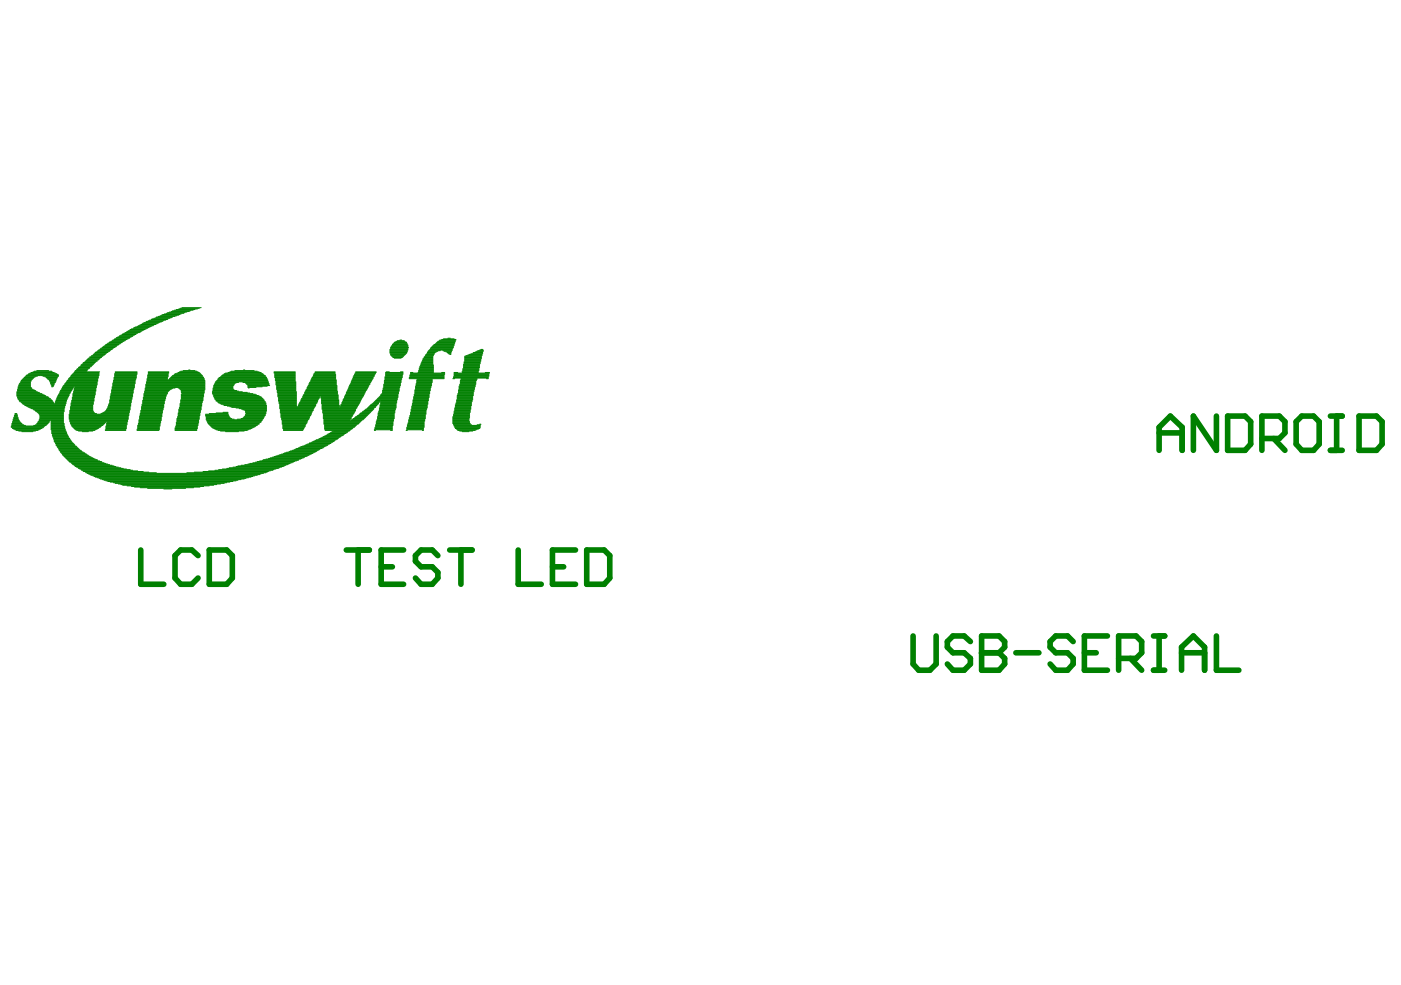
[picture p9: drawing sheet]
<svg xmlns="http://www.w3.org/2000/svg" width="289mm" height="203mm" viewBox="0 0 289 203" stroke-linecap="round" stroke-linejoin="round" font-family="sans-serif">
<g fill="none" stroke="#008000" stroke-width=".21">
<path d="M3.7 79.9h2.7M3.7 79.8h2.6M3.9 79.7h2.4M3.9 79.5h2.4M3.9 79.4h2.4M4 79.3h2.3M4 79.2h2.3M4.1 79h2.2M4.2 78.9h2.1M4.2 78.8h2.1M4.4 78.6h2M4.4 78.5h2"/>
<path d="M4.5 78.4h2.1M4.6 78.3h2.1M4.8 78.1h2M4.9 78h2M5 77.9h2.1M5.1 77.7h2.2M5.3 77.6h2.4M5.4 77.5h2.8M5.5 77.4h6.6M5.8 77.2h6.1M5.9 77.1h5.8M6.2 77h5.2"/>
<path d="M6.4 76.8h4.8M6.8 76.7h4M7.1 76.6h3.6M7.6 76.5h2.4M8.3 77.5h3.8M8.9 77.6h3.2M9.2 77.7h2.7M9.5 77.9h2.3M9.6 78h2.2M9.8 78.1h1.9M9.9 78.3h1.8M10.1 78.5h1.5"/>
<path d="M10.1 78.4h1.5M10.3 78.8h1.1M10.3 78.6h1.3M10.4 79.2h.8M10.4 79h.9M10.4 78.9h1M10.5 79.4h.7M10.5 79.3h.7M10.7 79.8h.2M10.7 79.7h.3M10.7 79.5h.3M12.8 79.9h2.4"/>
<path d="M13 79.8h2.3M13 79.7h2.3M13.1 79.5h6.8M13.2 79.4h6.8M13.4 79.3h6.6M13.4 79.2h6.6M13.5 79h6.5M13.6 78.9h6.4M13.7 78.8h6.3M13.7 78.6h6.5M13.9 78.5h6.3M14 78.4h6.2"/>
<path d="M14.1 78.3h6.1M14.1 78.1h6.1M14.3 78h6M14.4 77.9h5.9M14.5 77.7h5.8M14.6 77.6h5.7M14.6 77.5h5.8M14.8 77.4h5.6M14.9 77.2h5.5M15 77.1h5.4M15.2 77h5.2M15.3 76.8h5.1"/>
<path d="M15.4 79.9h4.5M15.4 79.8h4.5M15.4 79.7h4.5M15.4 76.7h5.2M15.4 76.6h2.5M15.5 76.5h2.5M15.8 76.2h2.3M15.8 76.3h2.2M15.9 76.1h2.5M16.2 75.9h2.3M16.2 75.8h2.3M16.3 75.7h2.5"/>
<path d="M16.6 75.6h2.3M16.7 75.4h2.3M16.7 75.3h2.4M16.8 75.2h2.5M17.1 75h2.3M17.1 74.9h2.4M17.2 74.8h2.5M17.5 74.7h2.3M17.6 74.5h2.4M17.7 74.4h2.3M17.9 74.3h2.4M18 74.1h2.4"/>
<path d="M18.1 74h2.5M18.2 73.9h2.5M18.5 73.8h2.4M18.5 73.6h2.4M18.8 73.5h2.4M18.9 73.4h2.4M19.1 73.2h2.5M19.3 73.1h2.4M19.4 73h2.4M19.5 72.9h2.5M19.7 72.7h2.5M19.8 72.6h2.6"/>
<path d="M20 72.5h2.6M20.2 72.3h2.5M20.3 72.2h2.6M20.6 72.1h2.5M20.7 72h2.5M20.8 71.8h2.6M21.1 71.7h2.5M21.2 71.6h2.7M21.3 71.4h2.7M21.6 71.3h2.5M21.7 71.2h2.7M21.8 71.1h2.7"/>
<path d="M22.1 70.9h2.7M22.2 70.8h2.7M22.5 70.7h2.7M22.6 70.5h2.7M22.9 70.4h2.7M23.1 79.9h4.6M23.1 79.8h4.6M23.1 70.3h2.7M23.2 79.7h4.5M23.2 79.5h4.5M23.2 79.4h4.5M23.2 79.3h4.5"/>
<path d="M23.2 79.2h4.7M23.2 79h4.7M23.2 70.2h2.7M23.4 78.9h4.5M23.4 78.8h4.5M23.4 78.6h4.5M23.4 78.5h4.5M23.5 78.4h4.5M23.5 78.3h4.5M23.5 78.1h4.5M23.5 78h4.6M23.5 77.9h4.6"/>
<path d="M23.5 70h2.7M23.6 77.7h4.5M23.6 77.6h4.5M23.6 77.5h4.5M23.6 77.4h4.5M23.6 77.2h4.7M23.6 77.1h4.7M23.6 69.9h2.9M23.8 76.8h4.5M23.8 76.7h4.5M23.8 77h4.5M23.9 69.8h2.8"/>
<path d="M24 69.6h2.8M24.3 69.5h2.8M24.5 69.4h2.9M24.7 69.3h2.8M24.9 69.1h2.8M25.2 69h2.8M25.3 68.9h2.8M25.6 68.7h2.8M25.8 68.6h3M26.1 68.5h2.9M26.2 68.4h3M26.5 68.2h2.9"/>
<path d="M26.7 68.1h3M26.8 68h3.1M27.1 67.8h3.1M27.5 67.7h2.9M27.6 67.6h3.1M27.9 67.5h3.1M28.3 67.3h2.9M28.5 67.2h3.1M28.8 67.1h2.9M29 66.9h3.1M29.3 66.8h3.1M29.4 66.7h3.2"/>
<path d="M29.7 66.6h3.2M30.1 79.9h12.2M30.1 79.8h12.2M30.1 79.7h12.2M30.1 79.5h12.2M30.1 79.4h12.2M30.1 79.3h12.2M30.1 66.4h3.2M30.2 79.2h12.1M30.2 79h12.1M30.2 78.9h12.1M30.2 78.8h12.1"/>
<path d="M30.2 66.3h3.3M30.3 78.6h12M30.3 78.5h12M30.3 78.4h4.3M30.3 78.3h4.3M30.3 78.1h4.3M30.4 78h4.2M30.4 77.9h4.2M30.4 77.7h4.3M30.4 77.6h4.3M30.4 77.5h4.3M30.4 77.4h4.3"/>
<path d="M30.6 76.8h4.2M30.6 76.7h4.2M30.6 77.2h4.1M30.6 77.1h4.1M30.6 77h4.2M30.6 66.2h3.2M30.8 66h3.4M31.2 65.9h3.4M31.3 65.8h3.4M31.7 65.7h3.4M32.1 65.5h3.4M32.2 65.4h3.4"/>
<path d="M32.6 65.3h3.5M33 65.1h3.5M33.3 65h3.6M33.5 64.9h3.6M33.9 64.8h3.5M34.3 64.6h3.6M34.6 64.5h3.5M34.7 78.4h7.4M34.8 78.3h7.3M34.9 78.1h7.2M34.9 64.4h3.6M35.1 78h6.9"/>
<path d="M35.2 77.9h6.8M35.3 77.7h6.6M35.3 64.2h3.7M35.5 77.6h6.2M35.6 77.5h6.1M35.6 64.1h3.7M35.8 77.4h5.8M36 77.2h5.5M36 64h3.8M36.1 77.1h5.3M36.4 63.9h3.8M36.5 77h4.7"/>
<path d="M36.7 76.8h4.4M36.9 63.7h3.8M37 76.7h3.8M37.1 63.6h4M37.3 76.6h3.3M37.5 63.5h4M37.8 76.5h2.4M38.9 76.3h.3M44.1 79.9h3.9M44.1 79.8h3.9M44.1 79.7h3.9M44.1 79.5h4.1"/>
<path d="M44.2 79.4h4.1M44.2 79.3h4.1M44.3 79.2h4.1M44.3 79h4.4M44.4 78.9h4.8M44.4 78.8h11M44.6 78.6h10.6M44.7 78.5h10.5M44.8 78.4h10.4M45 78.3h10.1M45 78.1h10.1M45.1 78h9.9"/>
<path d="M45.2 77.9h9.8M45.5 77.7h9.3M45.6 77.6h9.1M45.7 77.5h9M45.9 77.4h8.6M46.1 77.2h8.2M46.2 77.1h8M46.5 77h7.4M47 76.8h6.8M47.4 76.7h6M47.7 76.6h5.3M48.4 76.5h4"/>
<path d="M50.1 78.9h5.3M50.2 76.3h.3M50.6 79h4.8M50.7 79.2h4.8M50.9 79.3h4.6M51 79.4h4.5M51.1 79.9h1.7M51.1 79.8h3M51.1 79.7h4M51.1 79.5h4.5M56.5 76.8h4.4M56.5 76.7h4.4"/>
<path d="M56.5 77h4.4M56.6 77.9h4.3M56.6 77.7h4.3M56.6 77.6h4.3M56.6 77.5h4.3M56.6 77.4h4.3M56.6 77.2h4.3M56.6 77.1h4.3M56.8 78.5h4.1M56.8 78.4h4.1M56.8 78.3h4.1M56.8 78.1h4.1"/>
<path d="M56.8 78h4.1M56.9 79.4h4.1M56.9 79.3h4.1M56.9 79.2h4.1M56.9 79h4.1M56.9 78.9h4.1M56.9 78.8h4.1M56.9 78.6h4M57 79.9h4M57 79.8h4M57 79.7h4M57 79.5h4"/>
<path d="M63.3 79.9h6.2M63.5 79.8h6M63.5 79.7h6M63.6 79.5h5.9M63.7 79.4h5.7M63.7 79.3h5.7M63.7 79.2h5.7M63.8 79h5.6M63.8 78.9h5.6M64 78.8h5.4M64.1 78.6h5.3M64.1 78.5h5.3"/>
<path d="M64.1 78.4h5.3M64.2 78.3h5M64.2 78.1h5M64.4 78h4.8M64.4 77.9h4.8M64.5 77.7h4.7M64.6 77.6h4.6M64.6 77.5h4.6M64.6 77.4h4.6M64.7 77.2h4.5M64.7 77.1h4.4M64.9 77h4.2"/>
<path d="M65 76.8h4.1M65 76.7h4.1M71.9 79.9h4M71.9 79.8h4M72.1 79.7h3.9M72.1 79.5h3.9M72.2 79.4h4M72.2 79.3h4.1M72.3 79.2h4M72.3 79h4M72.4 78.9h4M72.4 78.8h4.2"/>
<path d="M72.4 78.6h4.2M72.6 78.5h4.1M72.6 78.4h4.1M72.7 78.3h4.1M72.7 78.1h4.2M72.8 78h4.1M72.8 77.9h4.1M72.8 77.7h4.3M73 77.6h4.2M73 77.5h4.2M73.1 77.4h4.1M73.1 77.2h4.2"/>
<path d="M73.2 77.1h4.3M73.2 77h4.3M73.3 76.8h4.3M73.3 76.7h4.3M79.1 79.9h3.4M79.1 79.8h3.4M79.1 79.7h3.4M79.1 79.5h3.5M79.1 79.4h3.5M79.1 79.3h3.5M79.3 79.2h3.3M79.3 79h3.3"/>
<path d="M79.3 78.9h3.4M79.3 78.8h3.4M79.3 78.6h3.4M79.3 78.5h3.4M79.4 78.4h3.3M79.4 78.3h3.4M79.4 78.1h3.4M79.4 78h3.4M79.4 77.9h3.6M79.4 77.7h3.6M79.5 77.6h1.7M79.5 77.5h3.5"/>
<path d="M79.5 76.8h3.6M79.5 77.4h3.5M79.5 77.2h3.6M79.5 77.1h3.6M79.5 77h3.6M79.6 76.7h.7M80.4 72.9h3.5M80.4 72.7h3.5M80.4 72.6h3.6M80.4 72.5h3.6M80.4 72.3h3.6M80.4 72.2h3.7"/>
<path d="M80.4 72.1h3.7M80.5 73.2h3M80.5 73.1h3.1M80.5 73h3.2M80.5 72h3.6M80.5 71.8h3.6M80.5 71.7h3.8M80.7 73.4h2.7M80.7 71.6h3.4M80.7 71.4h3.4M80.8 73.5h2.4M80.8 71.3h3.3"/>
<path d="M80.9 73.6h2.2M80.9 71.2h3.2M80.9 71.1h3.1M81.1 73.8h1.9M81.1 70.9h2.9M81.2 70.8h2.7M81.3 77.6h1.7M81.3 73.9h1.4M81.3 70.7h2.6M81.4 70.5h2.3M81.7 70.4h1.8M82 70.3h1.4"/>
<path d="M82.5 70.2h.3M82.6 76.7h.5M84.4 78.1h7.2M84.4 78h7.2M84.4 77.9h7.2M84.5 77.7h7.1M84.5 77.6h7.1M84.5 77.5h7.1M84.5 77.4h7.1M84.6 76.8h.6M84.6 77.2h7.1M84.6 77.1h7.1"/>
<path d="M84.6 77h7.1M85.7 79.9h3.2M85.7 79.8h3.2M85.7 79.7h3.2M85.8 79.5h3.2M85.8 79.4h3.2M85.8 79.3h3.2M85.8 79.2h3.2M85.9 79h3.1M85.9 78.9h3.2M85.9 78.8h3.2M85.9 78.6h3.2"/>
<path d="M85.9 78.5h3.2M85.9 78.4h3.2M86.1 78.3h3M86.2 76.8h3.2M86.3 76.7h3.1M86.3 76.6h3.1M86.3 76.5h3.1M86.4 76.2h3M86.4 76.1h3M86.4 75.9h3M86.4 76.3h3M86.6 75.8h2.8"/>
<path d="M86.6 75.7h2.8M86.6 75.6h2.8M86.7 75.4h2.7M86.7 75.3h2.7M86.8 75.2h2.5M86.8 75h2.5M86.8 74.9h2.5M87 74.8h2.3M87 74.7h2.3M87.1 74.5h2.2M87.1 74.4h2.2M87.2 74.3h2.1"/>
<path d="M87.2 74.1h2.1M87.2 74h2.1M87.3 73.9h2M87.5 73.8h1.8M87.5 73.6h1.8M87.6 73.5h1.7M87.7 73.4h1.7M87.7 73.2h1.7M87.9 73.1h1.6M88 73h1.5M88.1 72.9h1.6M88.1 72.7h1.7"/>
<path d="M88.2 72.6h1.8M88.2 72.5h2.1M88.4 72.3h2.4M88.5 72.2h4.8M88.6 72.1h4.7M88.8 72h4.6M88.8 71.8h4.6M88.9 71.7h4.6M89 71.6h4.5M89.1 71.4h4.4M89.3 71.3h4.3M89.4 71.2h4.2"/>
<path d="M89.5 71.1h4.1M89.8 70.9h4M89.9 70.8h3.9M90 70.7h3.8M90.2 70.5h3.7M90.3 70.4h3.6M90.6 70.3h3.3M90.7 70.2h3.3M91.1 76.8h.6M91.1 70h2.9M91.3 72.3h2M91.5 69.9h2.1"/>
<path d="M91.6 72.5h1.5M92 72.6h1.1M92.2 72.7h.8M92.4 69.8h.5M92.4 72.9h.6M92.5 73h.5M92.7 73.1h.3M93.4 78.1h.4M93.5 78h7.2M93.5 77.9h7.2M93.5 77.7h7.2M93.6 77.6h7.2"/>
<path d="M93.6 77.5h7.2M93.6 76.8h.8M93.6 77.4h7.2M93.6 77.2h7.2M93.6 77.1h7.2M93.6 77h7.4M94.7 79.9h3.2M94.7 79.8h3.3M94.7 79.7h3.3M94.8 79.5h3.2M94.8 79.4h3.2M94.8 79.3h3.3"/>
<path d="M94.9 79.2h3.2M94.9 79h3.2M94.9 78.9h3.2M94.9 78.8h3.2M94.9 78.6h3.2M94.9 78.5h3.4M95.1 78.4h3.2M95.1 78.3h3.3M95.1 78.1h3.3M95.3 76.8h3.3M95.3 76.7h3.3M95.3 76.6h3.3"/>
<path d="M95.4 76.5h3.4M95.4 76.2h3.4M95.4 76.1h3.4M95.4 76.3h3.4M95.6 75.9h3.2M95.6 75.8h3.3M95.6 75.7h3.3M95.6 75.6h3.3M95.6 75.4h3.3M95.6 75.3h3.3M95.6 75.2h3.3M95.7 75h3.3"/>
<path d="M95.7 74.9h3.3M95.7 74.8h3.3M95.7 74.7h3.3M95.8 74.5h3.4M95.8 74.4h3.4M95.8 74.3h3.4M95.8 74.1h3.4M95.8 74h3.5M95.8 73.9h3.5M95.8 73.8h3.5M95.8 73.6h3.5M95.8 73.5h3.5"/>
<path d="M96.1 73.4h3.3M96.5 73.2h2.9M96.7 73.1h2.7M97.1 73h2.4M97.5 72.9h2M97.6 72.7h1.9M98 72.6h1.5M98.3 72.5h1.4M98.5 72.3h1.2M98.9 72.2h.8M99.2 72.1h.3M100.1 76.8h.9"/>
<path d="M100.3 78.1h.4M2.3 88.1h6.7M2.3 88h6.8M2.3 87.9h6.9M2.4 87.8h2.9M2.4 87.6h2.5M2.4 87.5h2.2M2.4 87.4h2.1M2.6 88.4h6M2.6 88.3h6.3M2.6 87.2h1.8M2.6 87.1h1.6"/>
<path d="M2.6 87h1.5M2.7 86.9h1.3M2.7 86.7h1.3M2.7 86.5h1.2M2.7 86.6h1.2M2.8 88.5h5.5M2.8 86.3h.9M2.8 86.2h.9M2.8 86.1h.9M3 86h.6M3 85.8h.6M3 85.7h.6"/>
<path d="M3.1 88.7h5M3.1 85.6h.5M3.1 85.4h.4M3.1 85.3h.4M3.3 88.8h4.5M3.5 81.7h6M3.5 81.6h5.9M3.5 81.5h5.6M3.5 81.3h5.4M3.5 81.2h5.1M3.5 81.1h4.7M3.5 81h4.6"/>
<path d="M3.5 80.8h4.2M3.6 82.1h6.5M3.6 82h6.4M3.6 81.9h6.3M3.6 80.7h3.9M3.6 80.6h3.7M3.6 80.4h3.5M3.6 80.3h3.2M3.7 82.4h6.7M3.7 82.2h6.7M3.7 80.2h2.9M3.7 80.1h2.9"/>
<path d="M3.9 88.9h3.4M3.9 82.5h6.8M4 82.8h6.8M4 82.6h6.8M4.1 82.9h6.8M4.4 83h6.6M4.5 89h2.3M4.5 83.1h6.5M4.6 83.3h6.6M4.8 83.4h8.7M5 83.5h8.5M5.1 83.6h8.4"/>
<path d="M5.4 83.8h8M5.7 83.9h7.7M5.9 84h7.5M6.2 84.2h7.2M6.4 84.3h6.8M6.8 84.4h6.4M6.9 87.8h2.6M6.9 84.5h6.3M7.2 84.7h6M7.3 87.6h2.3M7.3 84.8h5.9M7.5 84.9h5.7"/>
<path d="M7.6 87.5h2.2M7.6 87.4h2.3M7.7 87.2h2.3M7.7 85.1h5.4M7.8 87.1h2.3M7.8 87h2.3M7.8 85.2h5.3M8 86.9h2.3M8 85.3h5.1M8.1 86.7h2.3M8.1 86.5h5M8.1 85.6h5"/>
<path d="M8.1 85.4h5M8.1 86.6h2.3M8.2 86.3h4.9M8.2 86.2h4.9M8.2 86.1h4.9M8.2 86h4.9M8.2 85.8h4.9M8.2 85.7h4.9M10.5 88.7h3M10.5 88.5h3M10.5 88.4h2.9M10.5 88.3h2.9"/>
<path d="M10.5 88.1h2.9M10.5 88h2.9M10.5 87.9h2.7M10.5 87.8h2.7M10.5 87.6h2.7M10.5 87.5h2.7M10.5 87.4h2.7M10.5 87.2h2.6M10.5 87.1h2.6M10.5 87h2.6M10.5 86.9h2.6M10.5 86.7h2.6"/>
<path d="M10.5 86.6h2.6M10.7 89h2.9M10.7 88.9h2.9M10.7 88.8h2.8M10.7 89.4h3M10.7 89.3h3M10.7 89.2h3M10.8 89.9h3.2M10.8 89.8h3.2M10.8 89.7h3.1M10.8 89.6h3.1M10.9 90.2h3.2"/>
<path d="M10.9 90.1h3.2M11 90.6h3.4M11 90.5h3.4M11 90.3h3.3M11.2 91.1h3.6M11.2 91h3.4M11.2 90.8h3.4M11.2 90.7h3.3M11.3 83.3h2.3M11.3 83.1h2.3M11.3 91.2h3.6M11.4 83h2.2"/>
<path d="M11.4 82.9h2.2M11.4 82.8h2.3M11.4 91.5h3.8M11.4 91.4h3.6M11.6 82.6h2.1M11.6 82.5h2.1M11.6 91.9h3.8M11.6 91.7h3.8M11.6 91.6h3.7M11.7 82.4h2.2M11.7 82.2h2.2M11.7 82.1h2.3"/>
<path d="M11.7 92h4M11.8 82h2.2M11.8 81.9h2.3M11.8 92.3h4.1M11.8 92.1h4M11.9 81.7h2.2M11.9 81.6h2.4M11.9 92.4h4.2M12.1 81.5h2.2M12.1 81.3h2.2M12.1 92.6h4.2M12.1 92.5h4.1"/>
<path d="M12.2 81.2h2.2M12.2 92.9h4.5M12.2 92.8h4.2M12.3 81.1h2.2M12.3 81h2.2M12.3 80.8h2.3M12.3 93h4.5M12.5 80.7h2.1M12.5 80.6h2.3M12.5 93.3h4.7M12.5 93.2h4.5M12.6 80.4h2.3"/>
<path d="M12.6 93.4h4.9M12.7 80.3h2.2M12.7 80.2h2.3M12.7 93.5h4.9M12.8 80.1h2.2M12.8 93.8h5.2M12.8 93.7h5.1M13 93.9h5.2M13.1 94.1h5.3M13.2 94.2h5.4M13.4 94.3h5.5M13.5 94.4h5.6"/>
<path d="M13.6 94.6h5.8M13.7 94.7h6M13.9 94.8h6.1M14 95h6.2M14.1 95.1h6.5M14.3 86.5h12.2M14.3 86.3h12.2M14.3 86.2h12.2M14.3 86.1h12.2M14.3 86h12.2M14.3 85.8h12.2M14.3 85.7h12.3"/>
<path d="M14.3 85.6h12.3M14.3 85.4h12.3M14.3 95.2h6.6M14.4 87h7.6M14.4 86.9h11.9M14.4 86.7h11.9M14.4 85.3h5.5M14.4 95.3h6.7M14.4 85.2h5.1M14.4 85.1h5M14.4 84.9h4.9M14.4 84.8h4.9"/>
<path d="M14.4 84.7h4.7M14.4 86.6h11.9M14.5 87.4h7.1M14.5 87.2h7.2M14.5 87.1h7.3M14.5 84.5h4.6M14.5 84.4h4.6M14.5 84.3h4.6M14.5 84.2h4.6M14.5 84h4.6M14.5 83.9h4.6M14.6 87.6h6.7"/>
<path d="M14.6 87.5h6.9M14.6 83.3h4.7M14.6 83.1h4.7M14.6 95.5h6.9M14.6 83.8h4.5M14.6 83.6h4.5M14.6 83.5h4.5M14.6 83.4h4.7M14.8 87.9h6.1M14.8 87.8h6.4M14.8 83h4.5M14.8 82.9h4.5"/>
<path d="M14.8 82.8h4.6M14.8 82.6h4.6M14.8 95.6h7M14.9 88h5.9M14.9 82.5h4.5M14.9 82.4h4.5M14.9 82.2h4.5M14.9 82.1h4.5M14.9 82h4.6M14.9 95.7h7.3M15 88.1h5.7M15 81.9h4.5"/>
<path d="M15 81.7h4.5M15 81.6h4.5M15 81.5h4.7M15 81.3h4.7M15 81.2h4.7M15 95.9h7.6M15.2 88.3h5.2M15.2 81.1h4.5M15.2 81h4.5M15.2 80.8h4.5M15.2 80.7h4.6M15.3 88.4h5"/>
<path d="M15.3 80.6h4.5M15.3 80.4h4.5M15.3 80.3h4.5M15.3 80.2h4.5M15.3 80.1h4.5M15.3 96h7.8M15.4 88.5h4.6M15.4 96.1h8.1M15.5 88.7h4.3M15.5 96.2h8.4M15.8 88.8h3.7M15.8 96.4h8.6"/>
<path d="M16.1 96.5h8.8M16.2 88.9h2.9M16.2 96.6h9.2M16.4 96.8h9.7M16.7 96.9h10.1M16.8 97h10.6M17 89h1.2M17.1 97.1h11.3M17.2 97.3h12.3M17.6 97.4h13.1M17.7 97.5h14.5M18 97.7h36.3"/>
<path d="M18.2 97.8h35.6M18.5 97.9h35.1M18.8 98h34.2M19.1 98.2h33.4M19.4 98.3h32.8M19.7 98.4h32.1M20 98.6h31.3M20.4 98.7h30.3M20.7 98.8h29.7M20.8 85.3h5.8M21.1 85.2h5.5M21.1 98.9h28.6"/>
<path d="M21.3 85.1h5.4M21.5 99.1h27.6M21.6 84.9h5.1M21.7 88.8h4.2M21.7 88.7h4.2M21.7 84.8h5M21.8 88.5h4.1M21.8 88.4h4.3M21.8 88.3h4.3M21.8 88.1h4.3M21.8 88h4.3M21.8 87.9h4.3"/>
<path d="M21.8 84.7h4.9M21.8 99.2h26.9M22 87.8h4.1M22 87.6h4.2M22 87.5h4.2M22 87.4h4.2M22 87.2h4.2M22 84.5h4.8M22 84.4h4.8M22.1 87.1h4.1M22.1 87h4.2M22.1 84.3h4.7"/>
<path d="M22.2 84.2h4.6M22.2 84h4.6M22.2 83.9h4.6M22.2 99.3h25.8M22.4 83.8h4.6M22.4 83.6h4.6M22.4 83.5h4.6M22.5 83.3h4.5M22.5 83.4h4.5M22.6 83.1h4.4M22.6 83h4.5M22.6 82.9h4.5"/>
<path d="M22.6 82.8h4.5M22.6 82.6h4.5M22.6 82.5h4.5M22.7 82.4h4.5M22.7 82.2h4.5M22.7 82.1h4.5M22.7 82h4.5M22.7 81.9h4.7M22.7 81.7h4.7M22.7 99.5h24.7M22.9 81.6h4.5M22.9 81.5h4.5"/>
<path d="M22.9 81.3h4.5M22.9 81.2h4.5M23 81.1h4.5M23 81h4.5M23 80.8h4.5M23 80.7h4.5M23 80.6h4.5M23 80.4h4.5M23.1 80.3h4.5M23.1 80.2h4.5M23.1 80.1h4.5M23.4 99.6h23.4"/>
<path d="M23.8 99.7h22.4M24.4 99.8h21.1M24.9 100h19.8M28.3 88.8h4.5M28.3 88.7h4.6M28.3 88.5h4.6M28.4 88.4h4.5M28.4 88.3h4.5M28.4 88.1h4.5M28.4 88h4.5M28.4 87.9h4.6M28.4 87.8h4.6"/>
<path d="M28.5 87.6h4.5M28.5 87.5h4.5M28.5 87.4h4.5M28.6 87.2h4.5M28.6 87.1h4.5M28.6 87h4.5M28.6 86.9h4.5M28.6 86.7h4.7M28.6 86.6h4.7M28.8 86.5h4.5M28.8 86.3h4.5M28.8 86.2h4.5"/>
<path d="M28.8 86.1h4.5M28.8 86h4.6M28.8 85.8h4.6M28.9 85.7h4.5M28.9 85.6h4.5M28.9 85.4h4.5M28.9 85.3h4.5M29 85.2h4.5M29 85.1h4.5M29 84.9h4.5M29 84.8h4.5M29 84.7h4.5"/>
<path d="M29.2 84.5h4.5M29.2 84.4h4.5M29.2 84.3h4.5M29.2 84.2h4.5M29.2 84h4.6M29.2 83.9h4.6M29.3 83.8h4.5M29.3 83.6h4.5M29.3 83.5h4.5M29.3 83.4h4.5M29.4 83.3h4.5M29.4 83.1h4.5"/>
<path d="M29.4 83h4.5M29.4 82.9h4.5M29.4 82.8h4.5M29.4 82.6h4.6M29.5 82.5h4.5M29.5 82.4h4.5M29.5 82.2h4.7M29.5 82.1h4.7M29.5 82h4.7M29.7 81.9h4.5M29.7 81.7h4.6M29.7 81.6h4.6"/>
<path d="M29.7 81.5h4.6M29.7 81.3h4.7M29.7 81.2h4.9M29.8 81.1h4.8M29.8 81h4.8M29.8 80.8h4.9M29.8 80.7h5M29.9 80.6h5M29.9 80.4h5.2M29.9 80.3h5.4M29.9 80.2h5.7M29.9 80.1h6.2"/>
<path d="M36.1 88.8h4.5M36.1 88.7h4.5M36.1 88.5h4.5M36.1 88.4h4.6M36.1 88.3h4.6M36.2 88.1h4.5M36.2 88h4.5M36.2 87.9h4.5M36.4 87.8h4.4M36.4 87.6h4.4M36.4 87.5h4.4M36.4 87.4h4.4"/>
<path d="M36.4 87.2h4.6M36.4 87.1h4.6M36.5 87h4.5M36.5 86.9h4.5M36.5 86.7h4.5M36.5 86.5h4.6M36.5 86.3h4.6M36.5 86.6h4.5M36.6 86.2h4.5M36.6 86.1h4.5M36.6 86h4.5M36.7 85.8h4.4"/>
<path d="M36.7 85.7h4.5M36.7 85.6h4.5M36.7 85.4h4.5M36.7 85.3h4.5M36.7 80.1h5.6M36.7 85.2h4.5M36.9 85.1h4.5M36.9 84.9h4.5M36.9 84.8h4.5M36.9 84.7h4.5M36.9 84.5h4.6M36.9 84.4h4.6"/>
<path d="M37 80.2h5.3M37 84.3h4.5M37 84.2h4.5M37 84h4.5M37.1 83.3h4.5M37.1 80.3h5.2M37.1 83.9h4.4M37.1 83.8h4.5M37.1 83.6h4.5M37.1 83.5h4.5M37.1 83.4h4.5M37.3 83.1h4.3"/>
<path d="M37.3 83h4.4M37.3 82.9h4.4M37.3 82.8h4.4M37.3 82.6h4.6M37.3 82.5h4.6M37.3 80.4h5M37.4 82.4h4.5M37.4 82.2h4.5M37.4 82.1h4.5M37.4 82h4.5M37.4 81.9h4.6M37.4 81.7h4.6"/>
<path d="M37.4 81.6h4.6M37.4 81.5h4.6M37.4 81.3h4.6M37.4 81h4.7M37.4 80.8h4.7M37.4 80.7h4.7M37.4 80.6h4.7M37.5 81.2h4.5M37.5 81.1h4.6M38.5 97.5h16.3M40.1 97.4h15M41.9 97.3h13.5"/>
<path d="M42.4 85.8h4.9M42.4 85.7h4.7M42.4 85.6h4.7M42.4 85.4h4.6M42.5 86.5h5.8M42.5 86.3h5.3M42.5 86.2h5M42.5 86.1h4.9M42.5 86h4.8M42.5 86.6h11.6M42.6 86.9h11.3M42.6 86.7h11.5"/>
<path d="M42.8 87.1h11M42.8 87h11M42.9 87.4h10.5M42.9 87.2h10.7M43 87.5h10.4M43 97.1h12.7M43.2 87.6h10M43.2 85.3h3.8M43.3 87.8h9.7M43.4 87.9h9.4M43.5 88h9.2M43.7 88.1h8.7"/>
<path d="M43.8 88.3h8.4M43.8 81.2h8.4M43.8 81.1h7.7M43.8 81h7.2M43.8 80.8h6.2M43.8 80.7h5.4M43.9 81.5h9M43.9 81.3h8.8M43.9 80.6h4.9M43.9 80.4h4.4M43.9 80.3h4.3M43.9 80.2h4.1"/>
<path d="M43.9 80.1h4.1M44.1 88.4h7.8M44.1 81.9h9.7M44.1 81.7h9.5M44.1 81.6h9.2M44.2 82.1h9.9M44.2 82h9.7M44.3 88.5h7.3M44.3 82.4h10M44.3 82.2h9.9M44.3 97h12M44.4 82.5h10.1"/>
<path d="M44.6 88.7h6.7M44.6 82.8h10M44.6 82.6h9.9M44.6 85.2h2.4M44.8 82.9h9.9M45 88.8h6M45 83h9.7M45.1 83.1h9.7M45.1 96.9h11.4M45.3 83.3h9.5M45.5 88.9h4.9M45.6 83.4h9.2"/>
<path d="M45.9 96.8h11M46 85.1h1M46 83.5h8.8M46.2 83.6h8.8M46.5 89h2.7M46.8 96.6h10.6M46.9 83.8h8.1M47.3 96.5h10.4M47.4 83.9h7.6M47.8 84h7.2M48 96.4h10.1M48.7 84.2h6.3"/>
<path d="M48.7 96.2h9.7M48.9 86.5h5.3M49.1 96.1h9.6M49.3 84.3h5.7M49.7 86.3h4.6M49.7 96h9.3M49.8 84.4h5.2M50.1 86.2h4.2M50.1 84.5h4.9M50.2 86.1h4.3M50.4 86h4.1M50.5 85.8h4.1"/>
<path d="M50.5 84.7h4.5M50.5 95.9h8.8M50.6 85.7h4.1M50.6 85.6h4.1M50.6 85.4h4.1M50.6 85.1h4.2M50.6 84.9h4.2M50.6 84.8h4.4M50.7 85.3h4.1M50.7 85.2h4.1M51.1 95.7h8.5M51.3 80.1h.1"/>
<path d="M51.5 95.6h8.4M52.2 95.5h8M52.7 95.3h7.8M53 95.2h7.8M53.6 95.1h7.5M54.1 95h7.4M54.3 94.8h7.4M54.8 94.7h7.2M55.4 94.6h6.9M55.7 94.4h7M56.1 94.3h6.7M56.5 94.2h6.7"/>
<path d="M56.9 94.1h6.6M57 80.3h4M57 80.2h4M57 80.1h4M57.2 81h3.9M57.2 80.8h3.9M57.2 80.7h3.8M57.2 80.6h3.8M57.2 80.4h3.8M57.3 81.9h3.8M57.3 81.7h3.8M57.3 81.6h3.8"/>
<path d="M57.3 81.5h3.8M57.3 81.3h3.8M57.3 81.2h3.8M57.3 81.1h3.8M57.3 93.9h6.4M57.4 82.8h3.7M57.4 82.6h3.7M57.4 82.5h3.7M57.4 82.4h3.7M57.4 82.2h3.7M57.4 82.1h3.7M57.4 82h3.7"/>
<path d="M57.5 83.3h3.6M57.5 83.1h3.6M57.5 83h3.6M57.5 82.9h3.6M57.7 93.8h6.3M57.7 84.3h7M57.7 84.2h7M57.7 84h7.2M57.7 83.9h3.6M57.7 83.8h3.6M57.7 83.6h3.4M57.7 83.5h3.4"/>
<path d="M57.7 83.4h3.4M57.8 85.2h6.4M57.8 85.1h6.6M57.8 84.9h6.6M57.8 84.8h6.7M57.8 84.7h6.8M57.8 84.5h6.8M57.8 84.4h6.8M57.9 86.1h5.9M57.9 86h5.9M57.9 85.8h6.1M57.9 85.7h6.2"/>
<path d="M57.9 85.6h6.2M57.9 85.4h6.3M57.9 85.3h6.3M58.1 86.5h5.6M58.1 86.3h5.6M58.1 86.2h5.7M58.1 93.7h6.1M58.1 86.6h5.5M58.2 87.5h4.9M58.2 87.4h5M58.2 87.2h5.1M58.2 87.1h5.1"/>
<path d="M58.2 87h5.1M58.2 86.9h5.3M58.2 86.7h5.3M58.3 88.4h4.4M58.3 88.3h4.4M58.3 88.1h4.5M58.3 88h4.6M58.3 87.9h4.6M58.3 87.8h4.6M58.3 87.6h4.8M58.4 88.8h4M58.4 88.7h4.2"/>
<path d="M58.4 88.5h4.2M58.4 93.5h6.1M58.7 93.4h6M59.1 93.3h5.9M59.6 93.2h5.7M59.9 93h5.5M60.2 92.9h5.4M60.6 92.8h5.3M60.9 92.6h5.1M61.1 92.5h5.3M61.4 83.9h3.6M61.5 92.4h5.2"/>
<path d="M61.5 83.8h3.5M61.5 83.6h3.6M61.5 83.5h3.6M61.7 83.3h3.6M61.7 83.4h3.4M61.8 83.1h3.6M61.8 83h3.6M61.8 92.3h5M61.9 82.9h3.6M62 82.8h3.5M62 82.6h3.5M62 82.5h3.6"/>
<path d="M62 92.1h5.1M62.2 82.4h3.4M62.2 82.2h3.6M62.3 82.1h3.6M62.4 82h3.5M62.4 81.9h3.5M62.4 81.7h3.6M62.4 92h4.9M62.6 81.6h7.1M62.6 81.5h7.1M62.7 81.3h6.9M62.8 81.2h6.8"/>
<path d="M62.8 81.1h6.8M62.8 81h6.8M62.8 91.9h4.8M62.9 80.8h6.7M62.9 80.7h6.7M63.1 80.6h6.4M63.1 80.4h6.4M63.1 91.7h4.6M63.2 80.3h6.3M63.3 80.2h6.2M63.3 80.1h6.2M63.3 91.6h4.6"/>
<path d="M63.7 91.5h4.5M63.8 91.4h4.5M64.2 91.2h4.4M64.5 91.1h4.3M64.7 91h4.3M65 90.8h4.1M65.3 90.7h4.1M65.6 90.6h4M65.9 90.5h3.8M66.2 82.1h3.5M66.2 82h3.5M66.2 81.9h3.5"/>
<path d="M66.2 81.7h3.5M66.2 90.3h3.7M66.3 83.3h3.6M66.3 83.1h3.6M66.3 83h3.6M66.3 82.9h3.6M66.3 82.8h3.6M66.3 82.6h3.6M66.3 82.5h3.6M66.3 82.4h3.4M66.3 82.2h3.4M66.4 84.4h6.9"/>
<path d="M66.4 84.3h7.1M66.4 84.2h3.6M66.4 84h3.6M66.4 83.9h3.6M66.4 83.8h3.6M66.4 83.6h3.6M66.4 83.5h3.5M66.4 83.4h3.5M66.4 90.2h3.7M66.5 85.2h6.6M66.5 85.1h6.6M66.5 84.9h6.7"/>
<path d="M66.5 84.8h6.7M66.5 84.7h6.8M66.5 84.5h6.8M66.7 86.3h5.7M66.7 86.2h5.7M66.7 86.1h5.7M66.7 86h5.9M66.7 85.8h6M66.7 85.7h6M66.7 85.6h6.1M66.7 85.4h6.1M66.7 85.3h6.3"/>
<path d="M66.7 90.1h3.6M66.8 87.5h7.1M66.8 87.4h7.2M66.8 87.2h7.3M66.8 87.1h7.4M66.8 87h7.6M66.8 86.9h7.7M66.8 86.7h5.4M66.8 86.5h5.5M66.8 86.6h5.4M66.9 88.5h5.7M66.9 88.4h5.8"/>
<path d="M66.9 88.3h5.9M66.9 88.1h6.2M66.9 88h6.3M66.9 87.9h6.4M66.9 87.8h6.6M66.9 87.6h6.7M66.9 89.9h3.6M67.1 88.8h5.1M67.1 88.7h5.2M67.2 89.8h3.6M67.4 89.7h3.5M67.6 89.6h3.4"/>
<path d="M67.8 89.4h3.5M68.1 89.3h3.4M68.2 89.2h3.5M68.5 89h3.3M68.8 88.9h3.3M70.1 84.2h3.5M70.1 84h3.5M70.1 83.9h3.6M70.3 83.8h3.4M70.3 83.6h3.6M70.3 83.5h3.7M70.4 83.4h3.6"/>
<path d="M70.5 83.3h3.6M70.5 83.1h3.6M70.5 83h3.7M70.6 82.9h3.6M70.6 82.8h3.8M70.8 82.6h3.6M70.8 82.5h3.7M70.8 82.4h3.7M70.9 82.2h3.7M71 82.1h3.6M71 82h3.8M71 81.9h3.9"/>
<path d="M71.2 81.7h3.7M71.2 81.6h3.8M71.3 81.5h3.7M71.3 81.3h3.8M71.4 81.2h3.7M71.4 81.1h3.9M71.4 81h3.9M71.5 80.8h3.9M71.5 80.7h3.9M71.7 80.6h3.8M71.7 80.4h4M71.8 80.3h3.9"/>
<path d="M71.8 80.2h4M71.9 80.1h3.9M72.3 86.7h2.3M72.4 86.6h2.5M72.7 86.5h2.3M72.8 86.3h2.3M73.1 86.2h2.2M73.2 86.1h2.2M73.3 86h2.2M73.6 85.8h2.1M73.7 85.7h2.1M74 85.6h1.9"/>
<path d="M74.1 85.4h1.9M74.2 85.3h2M74.4 85.2h1.9M74.6 85.1h1.8M74.8 84.9h1.8M74.9 84.8h1.8M75.1 84.7h1.7M75.3 84.5h1.6M75.4 84.4h1.7M75.7 84.3h1.4M75.8 84.2h1.4M75.9 84h1.6"/>
<path d="M76 83.9h1.5M76.2 83.8h1.4M76.3 83.6h1.4M76.4 83.5h1.4M76.6 83.4h1.4M76.8 83.3h1.3M76.9 83.1h1.2M77.1 83h1.1M77.2 88.8h.3M77.2 88.7h3.7M77.2 88.5h3.7M77.2 82.9h1.2"/>
<path d="M77.3 88.4h3.6M77.3 88.3h3.6M77.3 88.1h3.6M77.3 82.8h1.2M77.5 88h3.4M77.5 87.9h3.4M77.5 87.8h3.6M77.5 87.6h3.6M77.5 82.6h1M77.6 87.5h3.5M77.6 87.4h3.5M77.6 87.2h3.5"/>
<path d="M77.6 87.1h3.5M77.6 87h3.5M77.6 82.5h4.4M77.7 86.9h3.5M77.7 86.7h3.5M77.7 82.4h4.3M77.7 86.6h3.5M77.8 86.5h3.4M77.8 86.3h3.5M77.8 86.2h3.5M77.8 86.1h3.5M77.8 86h3.5"/>
<path d="M77.8 82.2h4.2M78 85.8h3.3M78 85.7h3.3M78 85.6h3.3M78 85.4h3.3M78 85.3h3.3M78 82.1h4M78 85.2h3.4M78.1 82h4M78.1 85.1h3.3M78.1 84.9h3.3M78.1 84.8h3.3"/>
<path d="M78.2 81.9h3.9M78.2 84.7h3.2M78.2 84.5h3.4M78.2 84.4h3.4M78.2 84.3h3.4M78.2 84.2h3.5M78.4 81.7h3.7M78.4 84h3.3M78.4 83.9h3.3M78.4 83.8h3.3M78.4 83.6h3.3M78.4 83.5h3.3"/>
<path d="M78.5 83.3h3.2M78.5 83.1h3.3M78.5 83h3.3M78.5 82.9h3.3M78.5 81.6h3.6M78.5 81.5h3.6M78.5 83.4h3.2M78.6 82.8h3.2M78.6 82.6h3.2M78.6 81.3h3.5M78.7 81.2h3.5M78.9 81.1h3.3"/>
<path d="M78.9 81h3.3M78.9 80.8h3.3M78.9 80.7h3.4M78.9 80.6h3.4M79 80.4h3.3M79 80.3h3.3M79 80.2h3.3M79 80.1h3.3M80.5 88.8h.4M83.7 88.8h.3M83.9 88.7h3.4M83.9 88.5h3.4"/>
<path d="M83.9 88.4h3.4M83.9 88.3h3.4M83.9 88.1h3.6M84 88h3.5M84 87.9h3.5M84 87.8h3.5M84 87.6h3.5M84.1 87.5h3.4M84.1 87.4h3.4M84.1 87.2h3.4M84.3 87.1h3.2M84.3 87h3.2"/>
<path d="M84.3 86.9h3.3M84.3 86.7h3.3M84.3 86.6h3.3M84.4 86.5h3.2M84.4 86.3h3.3M84.4 86.2h3.3M84.4 86.1h3.3M84.5 86h3.2M84.5 85.8h3.2M84.5 85.7h3.2M84.6 85.6h3.1M84.6 85.4h3.3"/>
<path d="M84.6 85.3h3.3M84.6 85.2h3.3M84.6 85.1h3.3M84.8 84.9h3.1M84.8 84.8h3.1M84.8 84.7h3.1M84.8 84.5h3.2M84.8 84.4h3.2M84.9 84.3h3.1M84.9 84.2h3.2M84.9 84h3.2M84.9 83.9h3.2"/>
<path d="M84.9 83.8h3.2M85 83.3h3.2M85 83.6h3.1M85 83.5h3.1M85 83.4h3.2M85.2 83.1h3M85.2 83h3M85.2 82.9h3M85.2 82.8h3M85.2 82.6h3.2M85.2 82.5h3.2M85.3 82.4h3.1"/>
<path d="M85.3 82.2h3.1M85.3 82.1h3.1M85.3 82h3.2M85.3 81.9h3.2M85.4 81.7h3.1M85.4 81.6h3.1M85.4 81.5h3.1M85.4 81.3h3.1M85.5 81.2h3.1M85.5 81.1h3.1M85.5 81h3.1M85.5 80.8h3.1"/>
<path d="M85.5 80.7h3.1M85.5 80.6h3.3M85.5 80.4h3.3M85.7 80.3h3.1M85.7 80.2h3.1M85.7 80.1h3.1M87.1 88.8h.2M93.4 87.4h3.6M93.4 87.2h3.5M93.4 87.1h3.5M93.4 87h3.5M93.4 86.9h3.3"/>
<path d="M93.4 86.7h3.3M93.4 86.5h3.3M93.4 86.3h3.3M93.4 86.2h3.5M93.4 86.1h3.5M93.4 86h3.5M93.4 86.6h3.3M93.5 87.6h3.7M93.5 87.5h3.5M93.5 85.8h3.4M93.5 85.7h3.4M93.5 85.6h3.4"/>
<path d="M93.5 85.4h3.4M93.6 87.9h5.4M93.6 87.8h5.4M93.6 85.3h3.3M93.6 85.2h3.3M93.6 85.1h3.4M93.6 84.9h3.4M93.6 84.8h3.4M93.8 88.1h5.2M93.8 88h5.2M93.8 84.7h3.2M93.8 84.5h3.2"/>
<path d="M93.8 84.4h3.3M93.8 84.3h3.3M93.8 84.2h3.3M93.9 88.4h5M93.9 88.3h5.1M93.9 84h3.2M93.9 83.9h3.2M93.9 83.8h3.2M93.9 83.6h3.3M93.9 83.5h3.3M94 83.3h3.2M94 83.1h3.2"/>
<path d="M94 83.4h3.2M94.2 88.5h4.4M94.2 83h3M94.2 82.9h3.2M94.2 82.8h3.2M94.2 82.6h3.2M94.2 82.5h3.3M94.3 88.7h4M94.3 82.4h3.2M94.3 82.2h3.2M94.3 82.1h3.2M94.3 82h3.2"/>
<path d="M94.3 81.9h3.2M94.3 81.7h3.2M94.3 81.6h3.3M94.4 88.8h3.6M94.4 81.5h3.2M94.4 81.3h3.2M94.4 81.2h3.2M94.5 81.1h3.1M94.5 81h3.1M94.5 80.8h3.2M94.5 80.7h3.2M94.5 80.6h3.2"/>
<path d="M94.5 80.4h3.2M94.7 80.3h3.2M94.7 80.2h3.2M94.7 80.1h3.2M94.8 88.9h2.7M95.3 89h1.4M98.4 87.6h.8M98.9 87.5h.3M25.3 100.1h18.8M26.2 100.2h17M27.1 100.4h14.9M27.7 100.5h13.5"/>
<path d="M28.9 100.6h11M30.4 100.7h7.9M33.8 100.9h1.7"/>
</g>
<path d="M188.3 131.2v5.8l1.2 1.3h2.3l1.3-1.3v-5.8M200.1 132.4l-1.3-1.2h-2.3l-1.1 1.2v1.1l1.1 1.2h2.3l1.3 1.1v1.2l-1.3 1.3h-2.3l-1.1-1.3M202.4 131.2v7.1h3.6l1.2-1.3v-1.2l-1.2-1.1h-3.6" fill="none" stroke="#008000" stroke-width="1.2"/>
<circle cx="202.4" cy="134.7" r=".58" fill="#008000"/>
<g fill="none" stroke="#008000" stroke-width="1.2">
<path d="M239 92.9v-4.8l2.4-2.3 2.4 2.3v4.8M239 89.3h4.8M250.9 85.8v7.1l-4.8-7.1v7.1M253.2 85.8h3.6l1.1 1.2v4.6l-1.1 1.3h-3.6zM260.2 90.5h3.6l1.2-1.2v-2.3l-1.2-1.2h-3.6v7.1M262.7 90.5l2.3 2.4M268.5 85.8h2.4l1.2 1.2v4.6l-1.2 1.3h-2.4l-1.2-1.3v-4.6zM274.4 92.9h2.4M274.4 85.8h2.4M275.7 85.8v7.1M280.3 85.8h3.6l1.1 1.2v4.6l-1.1 1.3h-3.6zM29 113.5v7h4.8"/>
<path d="M40.8 114.6l-1.2-1.1h-2.3l-1.2 1.1v4.6l1.2 1.3h2.3l1.2-1.3M43.2 113.5h3.6l1.1 1.1v4.6l-1.1 1.3h-3.6zM71.4 113.5h4.8M73.9 113.5v7M78.6 116.9h2.3M83.2 113.5h-4.6v7h4.6M90.3 114.6l-1.2-1.1h-2.3l-1.1 1.1v1.2l1.1 1.1h2.3l1.2 1.2v1.1l-1.2 1.3h-2.3l-1.1-1.3M92.7 113.5h4.7M95.1 113.5v7M106.9 113.5v7h4.7M113.9 116.9h2.3M118.7 113.5h-4.8v7h4.8"/>
<path d="M121 113.5h3.6l1.2 1.1v4.6l-1.2 1.3h-3.6zM202.4 131.2h3.6l1.2 1.2v1.1l-1.2 1.2h-3.6M209.5 134.7h4.8M221.3 132.4l-1.1-1.2h-2.5l-1.1 1.2v1.1l1.1 1.2h2.5l1.1 1.1v1.2l-1.1 1.3h-2.5l-1.1-1.3M223.6 134.7h2.5M228.4 131.2h-4.8v7.1h4.8M230.7 135.8h3.6l1.1-1.1v-2.3l-1.1-1.2h-3.6v7.1M233.1 135.8l2.3 2.5M237.9 131.2h2.3M237.9 138.3h2.3M239 131.2v7.1M243.7 134.7h4.7"/>
<path d="M243.7 138.3v-4.8l2.4-2.3 2.3 2.3v4.8M250.9 131.2v7.1h4.6"/>
</g>
</svg>
